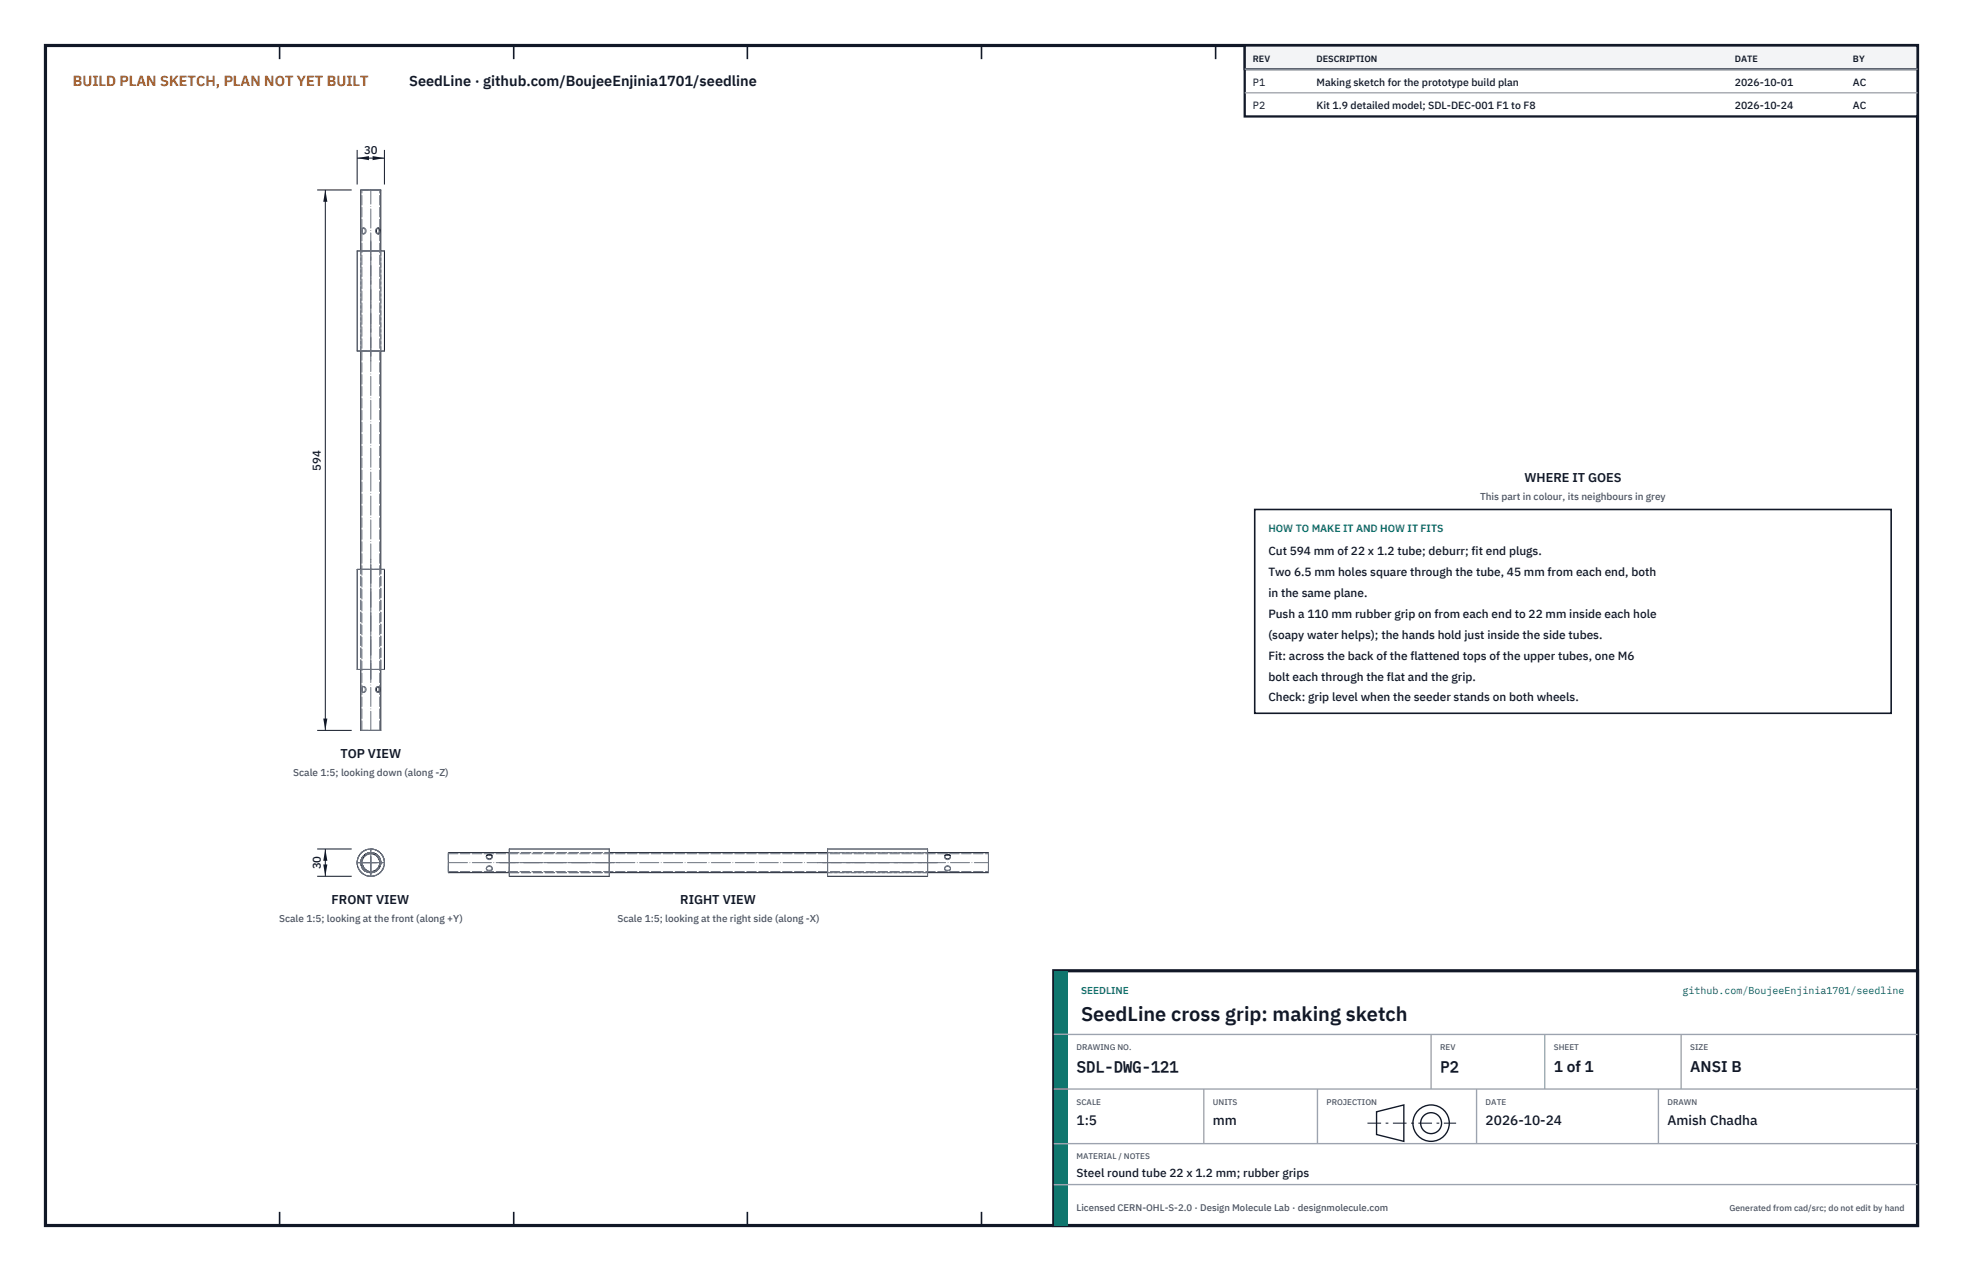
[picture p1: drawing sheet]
<svg xmlns="http://www.w3.org/2000/svg" width="432mm" height="279mm" viewBox="0 0 432 279" stroke-linecap="round" stroke-linejoin="round" font-family="sans-serif">
<defs><g id="words">
<text font-size="4.4" fill="#111827" x="237.8" y="224.4">SeedLine cross grip: making sketch</text>
<g font-size="3.4" fill="#111827">
<text x="236.8" y="235.6">SDL-DWG-121</text>
<text x="316.8" y="235.6">P2</text>
<text x="341.8" y="235.6">1 of 1</text>
<text x="371.8" y="235.6">ANSI B</text>
</g>
<text font-size="3.2" fill="#b45309" x="16" y="19">BUILD PLAN SKETCH, PLAN NOT YET BUILT</text>
<text font-size="3.2" fill="#111827" x="90" y="19">SeedLine · github.com/BoujeeEnjinia1701/seedline</text>
<g font-size="3" fill="#111827">
<text x="236.8" y="247.2">1:5</text>
<text x="266.8" y="247.2">mm</text>
<text x="326.8" y="247.2">2026-10-24</text>
<text x="366.8" y="247.2">Amish Chadha</text>
</g>
<g font-size="2.8" fill="#111827">
<text x="335.3" y="106">WHERE IT GOES</text>
<text x="74.9" y="166.6">TOP VIEW</text>
<text x="72.9" y="198.7">FRONT VIEW</text>
<text x="149.6" y="198.7">RIGHT VIEW</text>
</g>
<g font-size="2.6" fill="#111827">
<text x="279" y="122">Cut 594 mm of 22 x 1.2 tube; deburr; fit end plugs.</text>
<text x="279" y="126.6">Two 6.5 mm holes square through the tube, 45 mm from each end, both</text>
<text x="279" y="131.2">in the same plane.</text>
<text x="279" y="135.8">Push a 110 mm rubber grip on from each end to 22 mm inside each hole</text>
<text x="279" y="140.4">(soapy water helps); the hands hold just inside the side tubes.</text>
<text x="279" y="145">Fit: across the back of the flattened tops of the upper tubes, one M6</text>
<text x="279" y="149.6">bolt each through the flat and the grip.</text>
<text x="279" y="154.2">Check: grip level when the seeder stands on both wheels.</text>
<text x="236.8" y="258.8">Steel round tube 22 x 1.2 mm; rubber grips</text>
</g>
<g font-size="2.5" fill="#111827">
<text x="80.1" y="33.8">30</text>
<text x="70.6" y="103.4" transform="rotate(-90 70.6 103.4)">594</text>
<text x="70.6" y="191.1" transform="rotate(-90 70.6 191.1)">30</text>
</g>
<g font-size="2.3" fill="#111827">
<text x="275.6" y="18.8">P1</text>
<text x="275.6" y="24">P2</text>
<text x="289.6" y="18.8">Making sketch for the prototype build plan</text>
<text x="289.6" y="24">Kit 1.9 detailed model; SDL-DEC-001 F1 to F8</text>
<text x="381.6" y="18.8">2026-10-01</text>
<text x="381.6" y="24">2026-10-24</text>
<text x="407.6" y="18.8">AC</text>
<text x="407.6" y="24">AC</text>
</g>
<text font-size="2.3" fill="#0f766e" x="279" y="117">HOW TO MAKE IT AND HOW IT FITS</text>
<g font-size="2.2" fill="#4b5563">
<text x="325.6" y="110">This part in colour, its neighbours in grey</text>
<text x="64.5" y="170.6">Scale 1:5; looking down (along -Z)</text>
<text x="61.4" y="202.7">Scale 1:5; looking at the front (along +Y)</text>
<text x="135.8" y="202.7">Scale 1:5; looking at the right side (along -X)</text>
</g>
<g font-size="2.2" fill="#0f766e">
<text x="237.8" y="218.4">SEEDLINE</text>
<text x="370.1" y="218.4">github.com/BoujeeEnjinia1701/seedline</text>
</g>
<text font-size="2.1" fill="#4b5563" x="236.8" y="266.2">Licensed CERN-OHL-S-2.0 · Design Molecule Lab · designmolecule.com</text>
<g font-size="2" fill="#111827">
<text x="275.6" y="13.6">REV</text>
<text x="289.6" y="13.6">DESCRIPTION</text>
<text x="381.6" y="13.6">DATE</text>
<text x="407.6" y="13.6">BY</text>
</g>
<text font-size="1.9" fill="#4b5563" x="380.4" y="266.2">Generated from cad/src; do not edit by hand</text>
<g font-size="1.8" fill="#4b5563">
<text x="236.8" y="230.8">DRAWING NO.</text>
<text x="316.8" y="230.8">REV</text>
<text x="341.8" y="230.8">SHEET</text>
<text x="371.8" y="230.8">SIZE</text>
<text x="236.8" y="242.8">SCALE</text>
<text x="266.8" y="242.8">UNITS</text>
<text x="291.8" y="242.8">PROJECTION</text>
<text x="326.8" y="242.8">DATE</text>
<text x="366.8" y="242.8">DRAWN</text>
<text x="236.8" y="254.8">MATERIAL / NOTES</text>
</g>
</g></defs>
<path d="M10 10h411.8v259.4h-411.8z" fill="none" stroke="#111827" stroke-width=".7" stroke-linecap="butt"/>
<g fill="none" stroke="#111827" stroke-width=".35">
<path d="M61.5 10v3M113 10v3M164.4 10v3M215.9 10v3M267.4 10v3M318.9 10v3M370.3 10v3M61.5 266.4v3M113 266.4v3M164.4 266.4v3M215.9 266.4v3M267.4 266.4v3"/>
<path d="M318.9 266.4v3M370.3 266.4v3"/>
</g>
<g fill="none" stroke="#111727" stroke-width=".22">
<path d="M78.6 55.2h6v22h-6zM79.4 55.2v-13.4h4.4v13.4M82.9 50.3l.3-.2a.47 .47 0 0 1 .4 .3 .47 .47 0 0 1 0 .5v.2a.39 .39 0 0 1-.5 .3 .39 .39 0 0 1-.3-.4zM83.2 50.1a.96 .96 0 0 1 0 1.3M79.4 77.2v48M83.8 77.2v48M78.6 125.2h6v22h-6zM79.4 147.2v13.4h4.4v-13.4M82.9 151.1l.3-.2a.47 .47 0 0 1 .4 .3 .47 .47 0 0 1 0 .5v.2a.39 .39 0 0 1-.5 .3 .39 .39 0 0 1-.3-.4zM83.2 150.9a.95 .95 0 0 1 0 1.3M79.6 190.6l.1 .2M79.6 190.6h.1"/>
<path d="M79.7 190.8l.4 .5M79.7 190.3l.4 .6 .4 .4M79.7 190.3l.8 1M79.7 190.3l.5 .7M79.9 190.7h.1M79.9 190.7l.1 .1M80 191.2h.1M80.1 190.9h.1M80.1 190.9l.4 .4M80.1 191.3l.2 .1M80.2 191.1l.3 .2M80.3 191.4h.1"/>
<path d="M82.6 188l.5 .4 .3 .6M82.6 188l.5 .5 .3 .5M82.6 188h.1M82.6 188l.6 .6M82.8 187.8l.8 1M82.8 187.8h.1M82.9 188.2h.1M82.9 188.2l.2 .2M83.1 188.4h.1M83.1 188.4l.3 .6M83.2 188.6l.2 .4M83.4 188.4v.1"/>
<path d="M83.6 188.7h.1M107 188.3a.75 .75 0 0 1 1.3 0M107.1 188a.62 .62 0 0 1 .8-.2 .62 .62 0 0 1 .3 .7 .61 .61 0 0 1-.8 .3 .61 .61 0 0 1-.3-.8zM112 187.4h-13.4v4.4h13.4M112 186.6h22v6h-22zM134 187.4h48M134 191.8h48M182 186.6h22v6h-22zM204 187.4h13.4v4.4h-13.4M207.8 188.3a.75 .75 0 0 1 1.3 0M207.9 188a.62 .62 0 0 1 .8-.2 .62 .62 0 0 1 .3 .7 .61 .61 0 0 1-.8 .3 .61 .61 0 0 1-.3-.8z"/>
<circle cx="81.6" cy="189.6" r="3"/>
<circle cx="81.6" cy="189.6" r="2.2"/>
<circle cx="81.6" cy="189.6" r="1.96"/>
</g>
<g fill="none" stroke="#6a7180" stroke-width=".22" stroke-dasharray="2.1 .5">
<path d="M78.6 55.2h3M79.4 55.2h2.2M79.4 55.2v22M79.5 50.8l.1 .5 .3 .1M79.6 41.8h2M79.7 50.8l.1 .5 .2 .1M79.9 51.4a.68 .68 0 0 0 .4-.6 .68 .68 0 0 0-.4-.7M79.9 50.1l-.3 .2-.1 .5M79.9 51.4h.1M79.9 50.1h.1M80 51.4a.67 .67 0 0 0 .5-.6 .67 .67 0 0 0-.5-.7M80 50.1l-.2 .2-.1 .5"/>
<path d="M81.6 41.8h1.9M81.6 55.2h3M81.6 55.2h2.2M82.6 50.8l.1 .3 .4 .3M83.1 51.4h.1M83.1 50.1l-.4 .2-.1 .5M83.1 51.4h.2M83.1 50.1h.2M83.2 50.1h-.1M83.5 41.8h-3.9M83.8 41.8h-4.4M83.8 55.2h-4.4"/>
<path d="M83.8 55.2v22M78.6 77.2h3M79.4 77.2h2.2M79.4 77.2v-22M81.6 77.2h3M81.6 77.2h2.2M83.8 77.2v-22M83.8 77.2h-4.4M79.4 125.2h2.2M81.6 125.2h2.2M83.8 125.2h-4.4M84.6 125.2h-6"/>
<path d="M79.4 147.2h2.2M79.4 147.2v-22M79.5 151.6l.1 .5 .3 .1M79.7 151.6l.1 .5 .2 .1M79.9 152.2a.68 .68 0 0 0 .4-.6 .68 .68 0 0 0-.4-.7M79.9 150.9l-.3 .2-.1 .5M79.9 152.2h.1M79.9 150.9h.1M80 152.2a.67 .67 0 0 0 .5-.6 .67 .67 0 0 0-.5-.7M80 150.9l-.2 .2-.1 .5M81.6 147.2h2.2M82.6 151.6l.1 .3 .4 .3"/>
<path d="M83.1 152.2h.1M83.1 150.9l-.4 .2-.1 .5M83.1 152.2h.2M83.1 150.9h.2M83.2 150.9h-.1M83.8 147.2v-22M83.8 147.2h-4.4M84.6 147.2h-6M79.6 160.6h2M79.6 160.6v-118.8M81.6 160.6h1.9M83.5 160.6h-3.9"/>
<path d="M83.5 160.6v-118.8M83.8 160.6h-4.4M79.5 190.5l.8 1M79.5 190.5l.2-.2M79.6 190.6l-.1-.1M79.7 190.8h.1M79.7 190.3h.1M79.8 191v-.1M79.9 190.7l-.2-.4M79.9 190.7h.1M80 191.2l-.4-.6M80.1 190.9l-.1-.1"/>
<path d="M80.1 190.9h.1M80.1 191.3h.1M80.2 191v.1M80.3 191.4l-.2-.2M80.3 191.4h.1M80.3 191.5h.1M80.3 191.5l.2-.2M82.6 188l.2-.2M82.6 188h.1M82.8 187.8h.1M82.8 187.8l.6 .6M82.9 188.2l-.3-.2"/>
<path d="M82.9 188.2h.1M83.1 188.4h.1M83.2 188.6h.1M83.4 189l.2-.2M83.4 188.5l.2 .2M83.6 188.7v.1M83.6 188.8l-.8-1M98.6 191.8v-4.4M98.6 187.7v3.9M98.6 191.6v-3.9M98.6 187.7h118.8M98.6 191.6h118.8"/>
<path d="M107 191a.7 .7 0 0 0 .6 .5 .7 .7 0 0 0 .7-.5M107 188.4a.65 .65 0 0 0 .6 .6 .65 .65 0 0 0 .7-.6M107 190.9a.7 .7 0 0 0 .6 .4 .7 .7 0 0 0 .7-.4M107 188.4v-.2M107 191v-.1M107 188.3v.1M107.6 190.5l-.3 .1-.3 .4M107.6 190.3l-.3 .1-.3 .5M108.3 191l-.2-.4-.5-.1M108.3 188.4v-.1M108.3 190.9l-.2-.4-.5-.2M108.3 188.4v-.2"/>
<path d="M108.3 191v-.1M112 187.4h22M112 192.6v-6M112 187.4v4.4M112 191.8v-4.4M112 191.8h22M134 192.6v-6M134 187.4v4.4M134 191.8v-4.4M182 187.4h22M182 186.6v6M182 191.8v-4.4"/>
<path d="M182 187.4v4.4M182 191.8h22M204 186.6v6M204 191.8v-4.4M204 187.4v4.4M204 191.8h-22M204 187.4h-22M207.8 191a.7 .7 0 0 0 .6 .5 .7 .7 0 0 0 .7-.5M207.8 188.4a.66 .66 0 0 0 .6 .6 .66 .66 0 0 0 .7-.6M207.8 190.9a.7 .7 0 0 0 .6 .4 .7 .7 0 0 0 .7-.4M207.8 188.4v-.2M207.8 191v-.1"/>
<path d="M207.8 188.3v.1M208.4 190.5l-.3 .1-.3 .4M208.4 190.3l-.3 .1-.3 .5M209.1 191l-.2-.4-.5-.1M209.1 188.4v-.1M209.1 190.9l-.2-.4-.5-.2M209.1 188.4v-.2M209.1 191v-.1M217.4 191.8v-4.4M217.4 187.7v3.9M217.4 191.6v-3.9"/>
<circle cx="81.6" cy="189.6" r="3"/>
<circle cx="81.6" cy="189.6" r="2.2"/>
<circle cx="81.6" cy="189.6" r="1.96"/>
</g>
<g fill="none" stroke="#6a7180" stroke-width=".22" stroke-dasharray="4.2 .5 0 .5">
<path d="M81.6 53.2v25.9M81.6 52.9v26.5M81.6 149.4v-26.5M81.6 149.1v-25.9M81.6 160.6v-118.8M78.6 189.6h6M78.8 189.6h5.5M79.1 189.6h4.9M81.6 192.6v-6M81.6 192.4v-5.5M81.6 192.1v-4.9M98.6 189.6h118.8"/>
<path d="M109.8 189.6h26.5M110.1 189.6h25.9M206 189.6h-25.9M206.3 189.6h-26.5"/>
</g>
<path d="M78.6 33v7.6M78.6 34.8h6M84.6 33v7.6" fill="none" stroke="#111827" stroke-width=".22"/>
<path d="M78.6 34.8l2.6-.5v.9zM82 34.3v.9l2.6-.4z" fill="#111827"/>
<path d="M69.8 41.8h7.6M71.6 41.8v118.8M69.8 160.6h7.6" fill="none" stroke="#111827" stroke-width=".22"/>
<path d="M71.6 41.8l-.5 2.6h.9zM71.1 158h.9l-.4 2.6z" fill="#111827"/>
<path d="M69.8 186.6h7.6M69.8 192.6h7.6M71.6 186.6v6" fill="none" stroke="#111827" stroke-width=".22"/>
<path d="M71.6 186.6l-.5 2.6h.9zM71.1 190h.9l-.4 2.6z" fill="#111827"/>
<path d="M276 112h140v44.8h-140z" fill="#fff" stroke="#111827" stroke-width=".35"/>
<path d="M273.8 10h148v15.6h-148z" fill="#fff" stroke="#111827" stroke-width=".5"/>
<path d="M273.8 10h148v5.2h-148z" fill="#f3f4f6" stroke="#111827" stroke-width=".5"/>
<path d="M273.8 15.2h148M273.8 20.4h148" fill="none" stroke="#9ca3af" stroke-width=".3"/>
<path d="M231.8 213.4h190v56h-190z" fill="#fff" stroke="#111827" stroke-width=".7" stroke-linecap="butt"/>
<path d="M231.8 213.4h3v56h-3z" fill="#0f766e"/>
<path d="M231.8 227.4h190M231.8 239.4h190M264.8 239.4v12M289.8 239.4v12M314.8 227.4v12M324.8 239.4v12M339.8 227.4v12M364.8 239.4v12M369.8 227.4v12M231.8 251.4h190M231.8 260.4h190" fill="none" stroke="#9ca3af" stroke-width=".3"/>
<g fill="none" stroke="#111827" stroke-width=".3">
<path d="M302.8 244.4l6-1.5v8l-6-1.5z"/>
<circle cx="314.8" cy="246.9" r="4"/>
<circle cx="314.8" cy="246.9" r="2.3"/>
</g>
<path d="M300.8 246.9h19.5" fill="none" stroke="#111827" stroke-width=".22" stroke-dasharray="3 1 .6 1" stroke-linecap="butt"/>
<use href="#words"/>
</svg>
